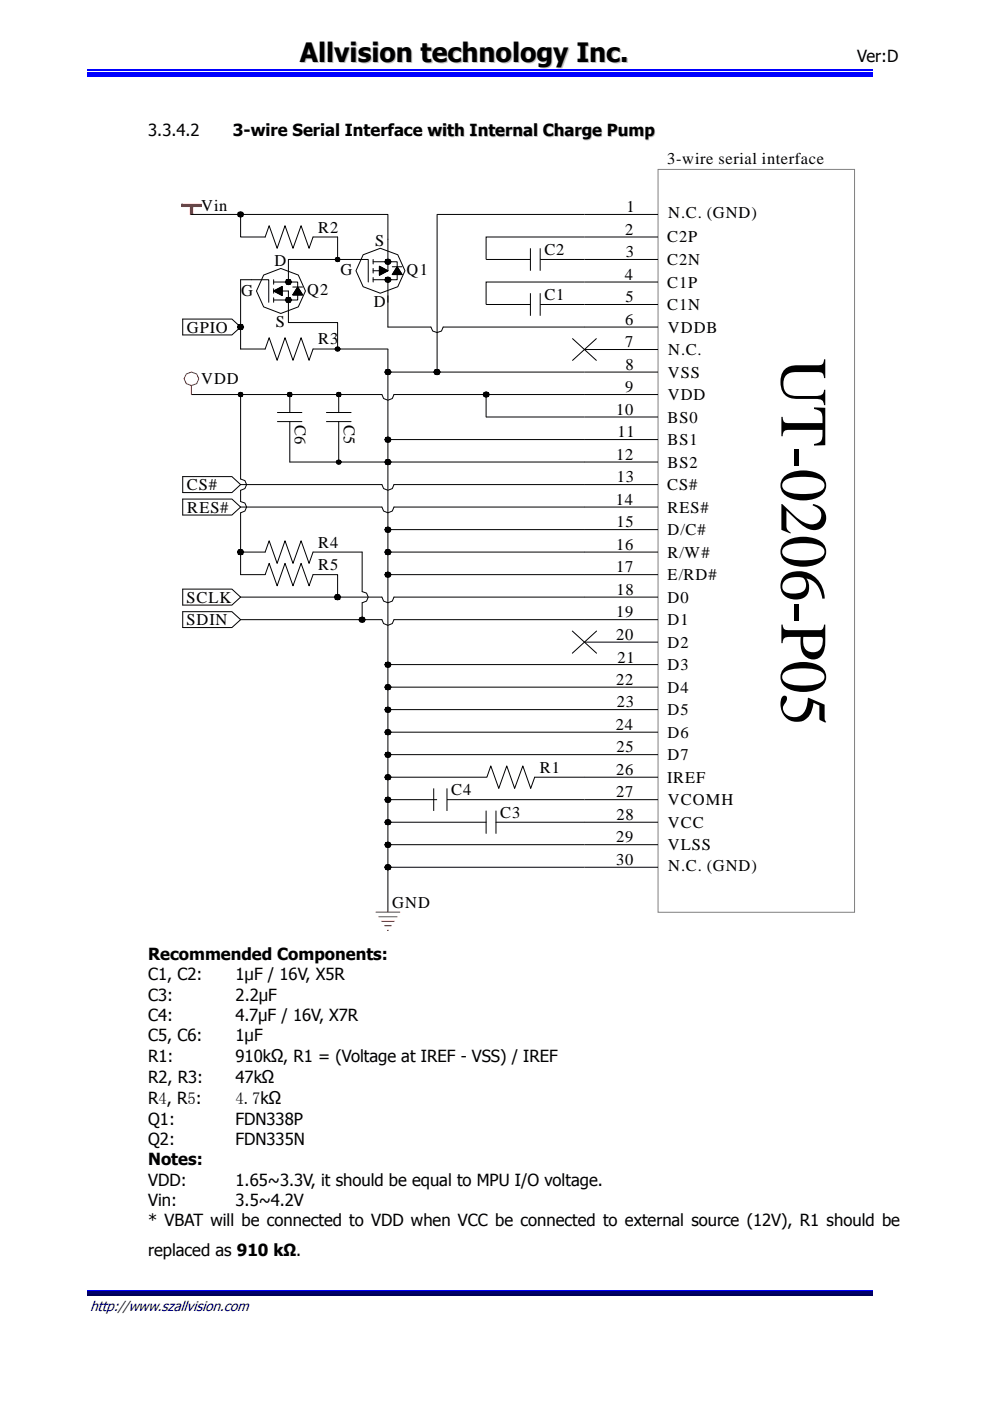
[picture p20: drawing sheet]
<svg xmlns="http://www.w3.org/2000/svg" width="210mm" height="297mm" viewBox="0 0 210 297" stroke-linecap="round" stroke-linejoin="round" font-family="sans-serif">
<defs><g id="words">
<text font-size="14.1" x="165.7" y="76" transform="rotate(90 165.7 76)">UT-0206-P05</text>
<text font-size="5.7" x="63.6" y="13.2">Allvision technology Inc.</text>
<g font-size="3.5">
<text x="181.8" y="13.2">Ver:D</text>
<text x="31.4" y="28.9">3.3.4.2</text>
<text x="49.4" y="28.9">3-wire Serial Interface with Internal Charge Pump</text>
<text x="141.5" y="34.8">3-wire serial interface</text>
<text x="42.7" y="44.8">Vin</text>
<text x="132.9" y="45">1</text>
<text x="141.7" y="46.3">N.C. (GND)</text>
<text x="67.5" y="49.3">R2</text>
<text x="79.6" y="52.1">S</text>
<text x="132.6" y="49.8">2</text>
<text x="141.5" y="51.4">C2P</text>
<text x="58.2" y="56.5">D</text>
<text x="72.2" y="58.4">G</text>
<text x="86.3" y="58.3">Q1</text>
<text x="115.5" y="54">C2</text>
<text x="132.5" y="59.3">4</text>
<text x="132.8" y="54.5">3</text>
<text x="141.5" y="56.2">C2N</text>
<text x="51.1" y="62.7">G</text>
<text x="65.2" y="62.6">Q2</text>
<text x="79.3" y="65">D</text>
<text x="115.5" y="63.6">C1</text>
<text x="132.7" y="64.1">5</text>
<text x="141.5" y="61">C1P</text>
<text x="141.5" y="65.7">C1N</text>
<text x="39.6" y="70.5">GPIO</text>
<text x="58.5" y="69.3">S</text>
<text x="132.6" y="68.8">6</text>
<text x="141.6" y="70.5">VDDB</text>
<text x="67.5" y="73">R3</text>
<text x="132.6" y="73.6">7</text>
<text x="141.7" y="75.3">N.C.</text>
<text x="42.7" y="81.5">VDD</text>
<text x="132.6" y="83.1">9</text>
<text x="132.7" y="78.4">8</text>
<text x="141.6" y="80.1">VSS</text>
<text x="130.7" y="87.9">10</text>
<text x="141.6" y="89.6">BS0</text>
<text x="141.6" y="84.8">VDD</text>
<text x="62.5" y="90.2" transform="rotate(90 62.5 90.2)">C6</text>
<text x="72.9" y="90.2" transform="rotate(90 72.9 90.2)">C5</text>
<text x="131" y="92.8">11</text>
<text x="141.6" y="94.4">BS1</text>
<text x="130.7" y="97.5">12</text>
<text x="141.6" y="99.1">BS2</text>
<text x="39.6" y="103.9">CS#</text>
<text x="130.6" y="107.1">14</text>
<text x="130.8" y="102.2">13</text>
<text x="141.5" y="103.9">CS#</text>
<text x="39.7" y="108.7">RES#</text>
<text x="130.7" y="111.8">15</text>
<text x="141.6" y="113.5">D/C#</text>
<text x="141.6" y="108.7">RES#</text>
<text x="67.5" y="116.1">R4</text>
<text x="130.7" y="116.5">16</text>
<text x="141.6" y="118.3">R/W#</text>
<text x="67.5" y="120.8">R5</text>
<text x="130.7" y="121.3">17</text>
<text x="141.6" y="123">E/RD#</text>
<text x="39.6" y="127.8">SCLK</text>
<text x="130.7" y="130.9">19</text>
<text x="130.7" y="126.1">18</text>
<text x="141.6" y="127.8">D0</text>
<text x="39.6" y="132.5">SDIN</text>
<text x="130.7" y="135.6">20</text>
<text x="141.6" y="132.6">D1</text>
<text x="141.6" y="137.4">D2</text>
<text x="131" y="140.5">21</text>
<text x="141.6" y="142.1">D3</text>
<text x="130.7" y="145.2">22</text>
<text x="130.8" y="150">23</text>
<text x="141.6" y="146.9">D4</text>
<text x="130.6" y="154.8">24</text>
<text x="141.6" y="151.7">D5</text>
<text x="130.7" y="159.5">25</text>
<text x="141.6" y="161.2">D7</text>
<text x="141.6" y="156.4">D6</text>
<text x="114.5" y="163.9">R1</text>
<text x="130.7" y="164.3">26</text>
<text x="141.5" y="166">IREF</text>
<text x="95.7" y="168.6">C4</text>
<text x="106.1" y="173.3">C3</text>
<text x="130.7" y="169">27</text>
<text x="130.7" y="173.8">28</text>
<text x="141.6" y="170.7">VCOMH</text>
<text x="130.7" y="178.6">29</text>
<text x="141.6" y="175.5">VCC</text>
<text x="130.7" y="183.4">30</text>
<text x="141.6" y="180.3">VLSS</text>
<text x="141.7" y="184.7">N.C. (GND)</text>
<text x="83.2" y="192.4">GND</text>
<text x="31.4" y="203.6">Recommended Components:</text>
<text x="31.4" y="207.9">C1, C2:</text>
<text x="50" y="207.9">1μF / 16V, X5R</text>
<text x="31.4" y="212.1">C3:</text>
<text x="50" y="212.1">2.2μF</text>
<text x="31.4" y="216.4">C4:</text>
<text x="31.4" y="220.7">C5, C6:</text>
<text x="50" y="216.4">4.7μF / 16V, X7R</text>
<text x="50" y="220.7">1μF</text>
<text x="31.4" y="225.1">R1:</text>
<text x="50" y="225.1">910kΩ, R1 = (Voltage at IREF - VSS) / IREF</text>
<text x="31.4" y="229.6">R2, R3:</text>
<text x="50" y="229.6">47kΩ</text>
<text x="31.4" y="234">R4, R5:</text>
<text x="31.4" y="238.6">Q1:</text>
<text x="50" y="234">4.7kΩ</text>
<text x="50" y="238.6">FDN338P</text>
<text x="31.4" y="242.8">Q2:</text>
<text x="50" y="242.8">FDN335N</text>
<text x="31.4" y="247.1">Notes:</text>
<text x="31.4" y="251.4">VDD:</text>
<text x="50" y="251.4">1.65~3.3V, it should be equal to MPU I/O voltage.</text>
<text x="31.4" y="255.6">Vin:</text>
<text x="50" y="255.6">3.5~4.2V</text>
<text x="31.4" y="259.9">* VBAT will be connected to VDD when VCC be connected to external source (12V), R1 should be</text>
<text x="31.4" y="266.2">replaced as 910 kΩ.</text>
</g>
<text font-size="3" fill="#000080" x="19.1" y="278">http://www.szallvision.com</text>
</g></defs>
<path d="M18.6 16.1h166.5" fill="none" stroke="#00f" stroke-width=".25"/>
<path d="M18.6 15.2h166.5v.5h-166.5z" fill="#00f"/>
<path d="M18.6 14.8h166.5M18.6 273.6h166.5" fill="none" stroke="#00f" stroke-width=".25"/>
<path d="M18.6 273.7h166.5v.8h-166.5z" fill="#00006b"/>
<path d="M18.6 274.7h166.5" fill="none" stroke="#005" stroke-width=".25"/>
<path d="M139.6 35.9h41.7v157.5h-41.7z" fill="none" stroke="#808080" stroke-width=".21"/>
<g fill="none" stroke="#000" stroke-width=".21">
<path d="M112.5 52.6v4.8M114.6 55h25M114.6 52.6v4.8M139.6 50.2h-36.5v4.8h9.4M139.6 59.8h-36.5v4.8h9.4M139.6 45.5h-46.9v33.4M82.3 69.3h9.1l.4 .9 .9 .3 .9-.3 .4-.9h45.6M82.3 74v119.4M82.3 78.9h57.3M92 78.9l1.2 .4h-1zM92 78.9h1.3l-.1 .4zM92.2 78.5l.5-.2 .5 .2z"/>
<path d="M92.2 78.5l1.1 .4h-1.3zM92.2 78.5h1l.1 .4zM92.2 79.3h1l-.5 .2zM112.5 62.2v4.8M114.6 62.2v4.8M114.6 64.6h25M121.4 71.8l5.1 4.7M124 74.1h15.6M126.5 71.8l-5.1 4.7M40.6 83.7h40.4l.4 .8 .9 .4 .9-.4 .4-.8h56M58.8 87.5h5.2M58.8 89.4h5.2"/>
<path d="M60.9 83.7l.9 .3h-.7zM60.9 83.7h1.1l-.2 .3zM61.1 83.3l.9 .4h-1.1zM61.1 83.3h.7l.2 .4zM61.1 84h.7l-.3 .1zM61.1 83.3l.4-.1 .3 .1zM61.5 89.4v8.6h78.1M61.5 83.7v3.8M69.2 87.5h5.3M69.2 89.4h5.3M71.3 98l.9 .3h-.7zM71.3 98h1.1l-.2 .3z"/>
<path d="M71.5 97.6l.3-.1 .4 .1zM71.5 97.6l.9 .4h-1.1zM71.5 97.6h.7l.2 .4zM71.5 98.3h.7l-.4 .1zM71.8 83.7v3.8M71.8 89.4v8.6M82.3 93.2h57.3M103.1 88.4h36.5M51 102.7h30l.4 .9 .9 .3 .9-.3 .4-.9h56M51 107.5h30l.4 .9 .9 .3 .9-.3 .4-.9h56M82.3 112.3h57.3M82.3 117.1h57.3"/>
<path d="M82.3 121.8h57.3M124 126.6h15.6M124 131.4h15.6M124 136.1h15.6M82.3 140.9h57.3M82.3 145.7h57.3M82.3 150.5h57.3M82.3 155.2h57.3M82.3 160h57.3M81.6 179.1l1.1 .4h-.9zM81.6 179.1h1.3l-.2 .4zM81.6 174.3l1.1 .5h-.9z"/>
<path d="M81.6 174.3h1.3l-.2 .5zM81.6 169.5l1.1 .5h-.9zM81.6 169.5h1.3l-.2 .5zM81.6 164.8l1.1 .4h-.9zM81.6 164.8h1.3l-.2 .4zM81.8 178.7l1.1 .4h-1.3zM81.8 178.7h.9l.2 .4zM81.8 179.5h.9l-.4 .2zM81.8 173.9l1.1 .4h-1.3zM81.8 173.9h.9l.2 .4zM81.8 174.8h.9l-.4 .1zM81.8 169.1l1.1 .4h-1.3z"/>
<path d="M81.8 169.1h.9l.2 .4zM81.8 170h.9l-.4 .1zM81.8 164.4l1.1 .4h-1.3zM81.8 164.4h.9l.2 .4zM81.8 165.2h.9l-.4 .2zM81.8 178.7l.5-.2 .4 .2zM81.8 173.9l.5-.2 .4 .2zM81.8 169.1l.5-.1 .4 .1zM81.8 164.4l.5-.2 .4 .2zM82.3 179.1h57.3M82.3 169.5h10.4M82.3 174.3h20.8"/>
<path d="M92 167.2v4.7M94.8 167.2v4.7M103.1 171.9v4.8M105.2 171.9v4.8M139.6 164.8h-26.2l-.8 2.4-1.7-4.8-1.7 4.8-1.7-4.8-1.7 4.8-1.7-4.8-.8 2.4h-21M139.6 169.5h-44.8M139.6 174.3h-34.4M81.6 183.9l1.1 .4h-.9zM81.6 183.9h1.3l-.2 .4zM81.8 183.5l1.1 .4h-1.3zM81.8 183.5h.9l.2 .4zM81.8 184.3h.9l-.4 .1z"/>
<path d="M81.8 183.5l.5-.2 .4 .2zM81.8 183.5l.5-.2 .4 .2 .2 .4-.2 .4-.4 .1-.5-.1-.2-.4zM82.3 183.9h57.3"/>
</g>
<path d="M39.5 79.3l1.1-.4 1.1 .4 .5 1-.5 1-1.1 .4-1.1-.4-.5-1zM40.6 81.7v2M79.7 193.4h5.2M80.3 194.4h4M80.9 195.3h2.8M81.5 196.3h1.6M82.1 197.2h.4" fill="none" stroke="#f00" stroke-width=".21"/>
<g fill="#000">
<path d="M92 78.9l1.2 .4h-1zM92 78.9h1.3l-.1 .4zM92.2 78.5l1.1 .4h-1.3zM92.2 78.5h1l.1 .4zM92.2 79.3h1l-.5 .2zM92.2 78.5l.5-.2 .5 .2zM60.9 83.7l.9 .3h-.7zM60.9 83.7h1.1l-.2 .3zM61.1 83.3l.9 .4h-1.1zM61.1 83.3h.7l.2 .4zM61.1 84h.7l-.3 .1zM61.1 83.3l.4-.1 .3 .1z"/>
<path d="M71.3 98l.9 .3h-.7zM71.3 98h1.1l-.2 .3zM71.5 97.6l.9 .4h-1.1zM71.5 97.6h.7l.2 .4zM71.5 98.3h.7l-.4 .1zM71.5 97.6l.3-.1 .4 .1zM81.6 179.1l1.1 .4h-.9zM81.6 179.1h1.3l-.2 .4zM81.6 174.3l1.1 .5h-.9zM81.6 174.3h1.3l-.2 .5zM81.6 169.5l1.1 .5h-.9zM81.6 169.5h1.3l-.2 .5z"/>
<path d="M81.6 164.8l1.1 .4h-.9zM81.6 164.8h1.3l-.2 .4zM81.8 178.7l1.1 .4h-1.3zM81.8 178.7h.9l.2 .4zM81.8 179.5h.9l-.4 .2zM81.8 173.9l1.1 .4h-1.3zM81.8 173.9h.9l.2 .4zM81.8 174.8h.9l-.4 .1zM81.8 169.1l1.1 .4h-1.3zM81.8 169.1h.9l.2 .4zM81.8 170h.9l-.4 .1zM81.8 164.4l1.1 .4h-1.3z"/>
<path d="M81.8 164.4h.9l.2 .4zM81.8 165.2h.9l-.4 .2zM81.8 178.7l.5-.2 .4 .2zM81.8 173.9l.5-.2 .4 .2zM81.8 169.1l.5-.1 .4 .1zM81.8 164.4l.5-.2 .4 .2zM81.6 183.9l1.1 .4h-.9zM81.6 183.9h1.3l-.2 .4zM81.8 183.5l1.1 .4h-1.3zM81.8 183.5h.9l.2 .4zM81.8 184.3h.9l-.4 .1zM81.8 183.5l.5-.2 .4 .2z"/>
</g>
<g fill="#f00">
<path d="M40.4 43.6l.5 1.9h-.5z"/>
<path d="M40.4 43.6h.5v1.9z"/>
</g>
<path d="M40.4 43.6h.5v1.9h-.5z" fill="none" stroke="#f00" stroke-width=".21"/>
<g fill="#f00">
<path d="M38.5 43.3h4.2l-4.2 .5z"/>
<path d="M38.5 43.8l4.2-.5v.5z"/>
</g>
<path d="M38.5 43.3h4.2v.5h-4.2zM38.5 43.3h.1" fill="none" stroke="#f00" stroke-width=".21"/>
<g fill="#000">
<path d="M50.4 45.5l1.1 .4h-1zM50.4 45.5h1.3l-.2 .4zM50.5 45l1.2 .5h-1.3zM50.5 45h1l.2 .5zM50.5 45.9h1l-.5 .2zM50.5 45l.5-.1 .5 .1zM60.5 59.8l1.1 .4h-.9zM60.5 59.8h1.3l-.2 .4zM60.7 59.4l1.1 .4h-1.3zM60.7 59.4h.9l.2 .4zM60.7 59.4l.5-.2 .4 .2zM71.1 55l.9 .4h-.8z"/>
<path d="M71.1 55h1l-.1 .4zM71.2 54.7l.9 .3h-1zM71.2 54.7h.8l.1 .3zM71.2 55.4h.8l-.4 .1zM71.2 54.7l.4-.2 .4 .2zM80.5 56.5l1.8 .9h-1.8zM80.5 57.4h1.8l-1.8 1zM81.6 55.5l1.1 .4h-.9zM81.6 55.5h1.3l-.2 .4zM81.6 59.3l1.1 .4h-.9zM81.6 59.3h1.3l-.2 .4zM81.8 55.1l1.1 .4h-1.3z"/>
<path d="M81.8 55.1h.9l.2 .4zM81.8 55.9h.9l-.4 .2zM81.8 58.9l1.1 .4h-1.3zM81.8 58.9h.9l.2 .4zM81.8 59.7h.9l-.4 .2zM81.8 55.1l.5-.2 .4 .2zM81.8 58.9l.5-.2 .4 .2zM84.2 56.6l1.1 1.6h-2.1zM50.4 69.3l1.1 .4h-1zM50.4 69.3h1.3l-.2 .4zM50.5 68.9l1.2 .4h-1.3zM50.5 68.9h1l.2 .4z"/>
<path d="M50.5 69.7h1l-.5 .2zM50.5 68.9l.5-.2 .5 .2zM58 61.7h1.9v1zM58 61.7l1.9-1v1zM60.5 63.6l1.1 .4h-.9zM60.5 63.6h1.3l-.2 .4zM60.7 60.2h.9l-.4 .2zM60.7 63.2l1.1 .4h-1.3zM60.7 63.2h.9l.2 .4zM60.7 64h.9l-.4 .2zM60.7 63.2l.5-.2 .4 .2zM63.1 60.9l1.1 1.6h-2.1z"/>
<path d="M71.1 74l.9 .3h-.8zM71.1 74h1l-.1 .3zM71.2 73.7l.9 .3h-1zM71.2 73.7h.8l.1 .3zM71.2 74.3h.8l-.4 .2zM71.2 73.7l.4-.2 .4 .2zM81.6 78.9l1.1 .4h-.9zM81.6 78.9h1.3l-.2 .4zM81.8 78.5l1.1 .4h-1.3zM81.8 78.5h.9l.2 .4zM81.8 79.3h.9l-.4 .2zM81.8 78.5l.5-.2 .4 .2z"/>
<path d="M50.5 83.7l.9 .3h-.7zM50.5 83.7h1l-.1 .3zM50.7 83.3l.8 .4h-1zM50.7 83.3h.7l.1 .4zM50.7 84h.7l-.4 .1zM50.7 83.3l.3-.1 .4 .1zM71.3 83.7l.9 .3h-.7zM71.3 83.7h1.1l-.2 .3zM71.5 83.3l.9 .4h-1.1zM71.5 83.3h.7l.2 .4zM71.5 84h.7l-.4 .1zM71.5 83.3l.3-.1 .4 .1z"/>
<path d="M81.6 93.2l1.1 .4h-.9zM81.6 93.2h1.3l-.2 .4zM81.6 98l1.1 .4h-.9zM81.6 98h1.3l-.2 .4zM81.8 92.8l1.1 .4h-1.3zM81.8 92.8h.9l.2 .4zM81.8 93.6h.9l-.4 .2zM81.8 97.6l1.1 .4h-1.3zM81.8 97.6h.9l.2 .4zM81.8 98.4h.9l-.4 .2zM81.8 92.8l.5-.2 .4 .2zM81.8 97.6l.5-.2 .4 .2z"/>
<path d="M102.5 83.7l1.1 .4h-.9zM102.5 83.7h1.3l-.2 .4zM102.7 83.2l1.1 .5h-1.3zM102.7 83.2h.9l.2 .5zM102.7 84.1h.9l-.5 .1zM102.7 83.2l.4-.1 .5 .1zM50.4 117.1l1.1 .4h-1zM50.4 117.1h1.3l-.2 .4zM50.5 116.6l1.2 .5h-1.3zM50.5 116.6h1l.2 .5zM50.5 117.5h1l-.5 .1zM50.5 116.6l.5-.1 .5 .1z"/>
<path d="M81.6 112.3l1.1 .4h-.9zM81.6 112.3h1.3l-.2 .4zM81.6 117.1l1.1 .4h-.9zM81.6 117.1h1.3l-.2 .4zM81.8 111.9l1.1 .4h-1.3zM81.8 111.9h.9l.2 .4zM81.8 112.7h.9l-.4 .2zM81.8 116.6l1.1 .5h-1.3zM81.8 116.6h.9l.2 .5zM81.8 117.5h.9l-.4 .1zM81.8 111.9l.5-.2 .4 .2zM81.8 116.6l.5-.1 .4 .1z"/>
<path d="M70.9 126.6l1.2 .4h-1zM70.9 126.6h1.3l-.1 .4zM71.1 126.2l1.1 .4h-1.3zM71.1 126.2h1l.1 .4zM71.1 127h1l-.5 .2zM71.1 126.2l.5-.2 .5 .2zM76.1 131.4l1.2 .4h-1zM76.1 131.4h1.4l-.2 .4zM76.3 131l1.2 .4h-1.4zM76.3 131h1l.2 .4zM76.3 131.8h1l-.5 .2zM76.3 131l.5-.2 .5 .2z"/>
<path d="M81.6 121.8l1.1 .5h-.9zM81.6 121.8h1.3l-.2 .5zM81.8 121.4l1.1 .4h-1.3zM81.8 121.4h.9l.2 .4zM81.8 122.3h.9l-.4 .1zM81.8 121.4l.5-.2 .4 .2zM81.6 160l1.1 .4h-.9zM81.6 160h1.3l-.2 .4zM81.6 155.2l1.1 .5h-.9zM81.6 155.2h1.3l-.2 .5zM81.6 150.5l1.1 .4h-.9zM81.6 150.5h1.3l-.2 .4z"/>
<path d="M81.6 145.7l1.1 .4h-.9zM81.6 145.7h1.3l-.2 .4zM81.6 140.9l1.1 .5h-.9zM81.6 140.9h1.3l-.2 .5zM81.8 159.6l1.1 .4h-1.3zM81.8 159.6h.9l.2 .4zM81.8 154.8l1.1 .4h-1.3zM81.8 154.8h.9l.2 .4zM81.8 155.7h.9l-.4 .1zM81.8 150.1l1.1 .4h-1.3zM81.8 150.1h.9l.2 .4zM81.8 150.9h.9l-.4 .1z"/>
<path d="M81.8 145.3l1.1 .4h-1.3zM81.8 145.3h.9l.2 .4zM81.8 146.1h.9l-.4 .2zM81.8 140.5l1.1 .4h-1.3zM81.8 140.5h.9l.2 .4zM81.8 141.4h.9l-.4 .1zM81.8 159.6l.5-.2 .4 .2zM81.8 154.8l.5-.2 .4 .2zM81.8 150.1l.5-.2 .4 .2zM81.8 145.3l.5-.2 .4 .2zM81.8 140.5l.5-.2 .4 .2zM81.8 160.4h.9l-.4 .2z"/>
</g>
<g fill="none" stroke="#000" stroke-width=".21">
<path d="M40.6 45.5h41.7v11.9M50.4 45.5l1.1 .4h-1zM50.4 45.5h1.3l-.2 .4zM50.5 45l1.2 .5h-1.3zM50.5 45h1l.2 .5zM50.5 45.9h1l-.5 .2zM50.5 45l.5-.1 .5 .1zM51 45.5v4.7h5.2l.9-2.3 1.7 4.7 1.7-4.7 1.6 4.7 1.8-4.7 1.7 4.7 .8-2.4h5.2v4.8M55.9 58.3l3.7-1.4 3.7 1.4 1.5 3.4-1.5 3.4-3.7 1.4-3.7-1.4-1.5-3.4zM58 59.8h5.1v1.1M58 59.3v1M60.5 59.8l1.1 .4h-.9z"/>
<path d="M60.5 59.8h1.3l-.2 .4zM60.7 59.4l.5-.2 .4 .2zM60.7 59.4l1.1 .4h-1.3zM60.7 59.4h.9l.2 .4zM71.1 55l.9 .4h-.8zM71.1 55h1l-.1 .4zM71.2 54.7l.4-.2 .4 .2zM71.2 54.7l.9 .3h-1zM71.2 54.7h.8l.1 .3zM71.2 55.4h.8l-.4 .1zM77 54l3.7-1.4 3.7 1.4 1.5 3.4-1.5 3.4-3.7 1.4-3.7-1.4-1.5-3.4zM78.1 59.8v-4.8h-16.9v4.8"/>
<path d="M79.1 55.5h5.1v1.1M79.1 55v1M79.1 56.9v1M79.1 58.8v1M79.1 57.4h2.7M80.5 56.5l1.8 .9h-1.8zM80.5 57.4h1.8l-1.8 1zM80.5 56.5l1.8 .9-1.8 1zM81.6 55.5l1.1 .4h-.9zM81.6 55.5h1.3l-.2 .4zM81.6 59.3l1.1 .4h-.9zM81.6 59.3h1.3l-.2 .4z"/>
<path d="M81.8 55.1l1.1 .4h-1.3zM81.8 55.1h.9l.2 .4zM81.8 55.9h.9l-.4 .2zM81.8 58.9l1.1 .4h-1.3zM81.8 58.9h.9l.2 .4zM81.8 59.7h.9l-.4 .2zM81.8 55.1l.5-.2 .4 .2zM81.8 58.9l.5-.2 .4 .2zM82.3 59.3v10M83.2 58.2h2.1zM83.2 58.2h2.1M83.2 56.6h2.1"/>
<path d="M84.2 56.6l1.1 1.6h-2.1zM84.2 58.2v1.1h-5.1M38.8 67.6h10.4l1.8 1.7-1.8 1.7h-10.4zM50.4 69.3l1.1 .4h-1zM50.4 69.3h1.3l-.2 .4zM50.5 68.9l1.2 .4h-1.3zM50.5 68.9h1l.2 .4zM50.5 69.7h1l-.5 .2zM50.5 68.9l.5-.1 .5 .1zM57 64.1v-4.8h-6v14.7h5.2l.9-2.4 1.7 4.8 1.7-4.8 1.6 4.8 1.8-4.8 1.7 4.8 .8-2.4h15.9M58 61.7h1.9v1zM58 61.7h3.2v6.7h10.4v5.6"/>
<path d="M58 61.2v1M58 63.1v1M58 61.7l1.9-1v2zM58 61.7l1.9-1v1zM60.5 63.6l1.1 .4h-.9zM60.5 63.6h1.3l-.2 .4zM60.7 63.2l.5-.2 .4 .2zM60.7 60.2h.9l-.4 .2zM60.7 63.2l1.1 .4h-1.3zM60.7 63.2h.9l.2 .4zM60.7 64h.9l-.4 .2zM62.1 62.5h2.1z"/>
<path d="M62.1 62.5h2.1M62.1 60.9h2.1M63.1 62.5v1.1h-5.1M63.1 60.9l1.1 1.6h-2.1zM71.1 74l.9 .3h-.8zM71.1 74h1l-.1 .3zM71.2 73.7l.4-.2 .4 .2zM71.2 73.7l.9 .3h-1zM71.2 73.7h.8l.1 .3zM71.2 74.3h.8l-.4 .2zM81.6 78.9l1.1 .4h-.9zM81.6 78.9h1.3l-.2 .4z"/>
<path d="M81.8 78.5l1.1 .4h-1.3zM81.8 78.5h.9l.2 .4zM81.8 79.3h.9l-.4 .2zM81.8 78.5l.5-.2 .4 .2zM50.5 83.7l.9 .3h-.7zM50.5 83.7h1l-.1 .3zM50.7 83.3l.3-.1 .4 .1zM50.7 83.3l.8 .4h-1zM50.7 83.3h.7l.1 .4zM50.7 84h.7l-.4 .1zM51 83.7v17.9l.9 .3 .4 .8-.4 .9-.9 .3v2.4l.9 .4 .4 .8-.4 .9-.9 .3v13.1h5.2l.9-2.4 1.7 4.8 1.7-4.8 1.6 4.8 1.8-4.8 1.7 4.8 .8-2.4h5.2v4.8M71.3 83.7l.9 .3h-.7z"/>
<path d="M71.3 83.7h1.1l-.2 .3zM71.5 83.3l.3-.1 .4 .1zM71.5 83.3l.9 .4h-1.1zM71.5 83.3h.7l.2 .4zM71.5 84h.7l-.4 .1zM81.6 93.2l1.1 .4h-.9zM81.6 93.2h1.3l-.2 .4zM81.6 98l1.1 .4h-.9zM81.6 98h1.3l-.2 .4zM81.8 92.8l1.1 .4h-1.3zM81.8 92.8h.9l.2 .4zM81.8 93.6h.9l-.4 .2z"/>
<path d="M81.8 97.6l1.1 .4h-1.3zM81.8 97.6h.9l.2 .4zM81.8 98.4h.9l-.4 .2zM81.8 92.8l.5-.2 .4 .2zM81.8 97.6l.5-.2 .4 .2zM102.5 83.7l1.1 .4h-.9zM102.5 83.7h1.3l-.2 .4zM102.7 83.2l1.1 .5h-1.3zM102.7 83.2h.9l.2 .5zM102.7 84.1h.9l-.5 .1zM102.7 83.2l.4-.1 .5 .1zM103.1 83.7v4.7"/>
<path d="M38.8 105.8h10.4l1.8 1.7-1.8 1.7h-10.4zM38.8 101h10.4l1.8 1.7-1.8 1.7h-10.4zM50.4 117.1l1.1 .4h-1zM50.4 117.1h1.3l-.2 .4zM50.5 116.6l1.2 .5h-1.3zM50.5 116.6h1l.2 .5zM50.5 117.5h1l-.5 .1zM50.5 116.6l.5-.1 .5 .1zM51 117.1h5.2l.9-2.4 1.7 4.7 1.7-4.7 1.6 4.7 1.8-4.7 1.7 4.7 .8-2.3h10.4v8.3l.9 .4 .4 .8-.4 .8-.9 .4v3.6M81.6 112.3l1.1 .4h-.9zM81.6 112.3h1.3l-.2 .4zM81.6 117.1l1.1 .4h-.9z"/>
<path d="M81.6 117.1h1.3l-.2 .4zM81.8 111.9l1.1 .4h-1.3zM81.8 111.9h.9l.2 .4zM81.8 112.7h.9l-.4 .2zM81.8 116.6l1.1 .5h-1.3zM81.8 116.6h.9l.2 .5zM81.8 117.5h.9l-.4 .1zM81.8 111.9l.5-.2 .4 .2zM81.8 116.6l.5-.1 .4 .1zM38.8 129.7h10.4l1.8 1.7-1.8 1.7h-10.4zM38.8 124.9h10.4l1.8 1.7-1.8 1.7h-10.4zM70.9 126.6l1.2 .4h-1z"/>
<path d="M70.9 126.6h1.3l-.1 .4zM71.1 126.2l.5-.2 .5 .2zM71.1 126.2l1.1 .4h-1.3zM71.1 126.2h1l.1 .4zM71.1 127h1l-.5 .2zM76.1 131.4l1.2 .4h-1zM76.1 131.4h1.4l-.2 .4zM76.3 131l1.2 .4h-1.4zM76.3 131h1l.2 .4zM76.3 131.8h1l-.5 .2zM76.3 131l.5-.2 .5 .2zM81.6 121.8l1.1 .5h-.9z"/>
<path d="M81.6 121.8h1.3l-.2 .5zM81.8 121.4l1.1 .4h-1.3zM81.8 121.4h.9l.2 .4zM81.8 122.3h.9l-.4 .1zM81.8 121.4l.5-.2 .4 .2zM121.4 133.8l5.1 4.7M124 126.6h-40.4l-.4 .8-.9 .4-.9-.4-.4-.8h-30M124 131.4h-40.4l-.4 .8-.9 .4-.9-.4-.4-.8h-30M126.5 133.8l-5.1 4.7M81.6 160l1.1 .4h-.9zM81.6 160h1.3l-.2 .4zM81.6 155.2l1.1 .5h-.9z"/>
<path d="M81.6 155.2h1.3l-.2 .5zM81.6 150.5l1.1 .4h-.9zM81.6 150.5h1.3l-.2 .4zM81.6 145.7l1.1 .4h-.9zM81.6 145.7h1.3l-.2 .4zM81.6 140.9l1.1 .5h-.9zM81.6 140.9h1.3l-.2 .5zM81.8 159.6l1.1 .4h-1.3zM81.8 159.6h.9l.2 .4zM81.8 154.8l1.1 .4h-1.3zM81.8 154.8h.9l.2 .4zM81.8 155.7h.9l-.4 .1z"/>
<path d="M81.8 150.1l1.1 .4h-1.3zM81.8 150.1h.9l.2 .4zM81.8 150.9h.9l-.4 .1zM81.8 145.3l1.1 .4h-1.3zM81.8 145.3h.9l.2 .4zM81.8 146.1h.9l-.4 .2zM81.8 140.5l1.1 .4h-1.3zM81.8 140.5h.9l.2 .4zM81.8 141.4h.9l-.4 .1zM81.8 159.6l.5-.2 .4 .2zM81.8 154.8l.5-.2 .4 .2zM81.8 150.1l.5-.2 .4 .2z"/>
<path d="M81.8 145.3l.5-.2 .4 .2zM81.8 140.5l.5-.2 .4 .2zM81.8 160.4h.9l-.4 .2z"/>
</g>
<use href="#words"/>
</svg>
